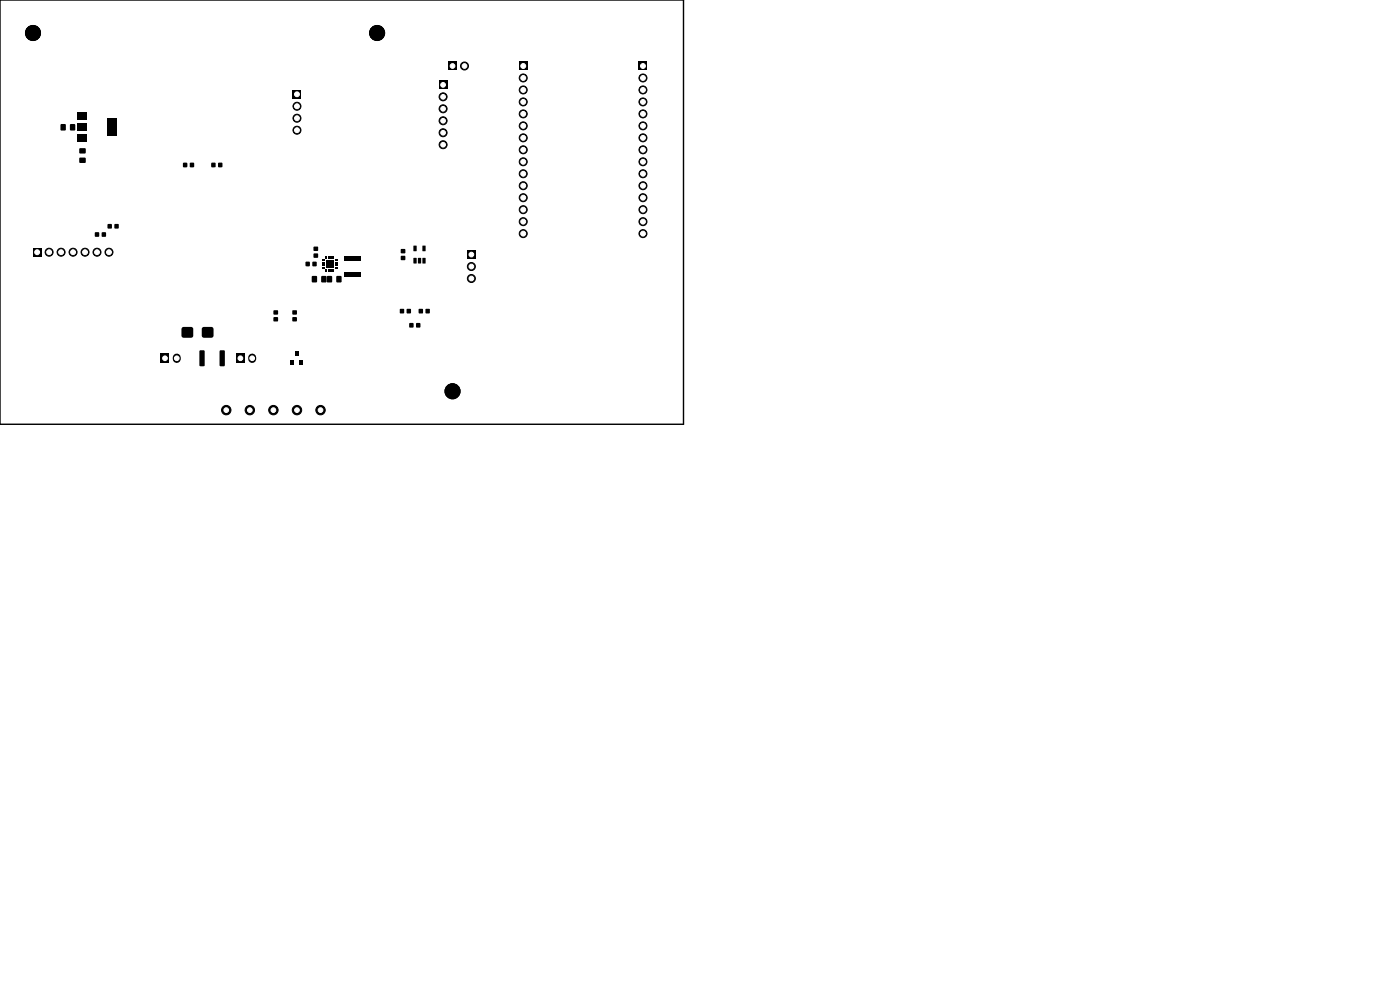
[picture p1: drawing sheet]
<svg xmlns="http://www.w3.org/2000/svg" width="297mm" height="210mm" viewBox="0 0 297 210" stroke-linecap="round" stroke-linejoin="round" font-family="sans-serif">
<g fill="#000">
<path d="M93.1 17.2h1.7v1.7h-1.7zM95.1 13.2h1.7v1.7h-1.7zM110.1 13.2h1.7v1.7h-1.7zM135.5 13.2h1.7v1.7h-1.7zM12.9 26.4h1v1.2h-1zM14.9 26.4h1v1.2h-1zM16.5 24h2v1.5h-2zM16.5 26.3h2v1.5h-2zM16.5 28.6h2v1.5h-2zM16.9 31.5h1.2v1h-1.2zM16.9 33.5h1.2v1h-1.2zM22.8 25.1h2v3.8h-2z"/>
<path d="M38.9 34.6h.8v.8h-.8zM40.3 34.6h.8v.8h-.8zM44.9 34.6h.8v.8h-.8zM46.3 34.6h.8v.8h-.8zM62.1 19.2h1.7v1.7h-1.7zM7 52.7h1.7v1.7h-1.7zM20.2 49.3h.8v.9h-.8zM21.6 49.3h.8v.9h-.8zM22.9 47.6h.8v.8h-.8zM24.3 47.6h.8v.8h-.8zM64.9 55.6h.8v.8h-.8zM66.2 58.6h1v1.3h-1z"/>
<path d="M66.3 55.6h.8v.8h-.8zM66.6 52.4h.8v.8h-.8zM66.6 53.8h.8v.8h-.8zM68.2 58.6h1v1.3h-1zM68.3 55.1h.6v.3h-.6zM68.3 55.6h.6v.3h-.6zM68.3 56.1h.6v.3h-.6zM68.3 56.6h.6v.3h-.6zM69.1 54.3h.3v.6h-.3zM69.1 57.1h.3v.6h-.3zM69.6 54.3h.3v.6h-.3zM69.6 57.1h.3v.6h-.3z"/>
<path d="M70.1 54.3h.3v.6h-.3zM70.1 57.1h.3v.6h-.3zM69.4 58.6h1v1.3h-1zM69.2 55.2h1.6v1.6h-1.6zM70.6 54.3h.3v.6h-.3zM70.6 57.1h.3v.6h-.3zM71.1 56.6h.6v.3h-.6zM71.1 56.1h.6v.3h-.6zM71.1 55.6h.6v.3h-.6zM71.1 55.1h.6v.3h-.6zM71.4 58.6h1v1.3h-1zM73.1 57.7h3.4v1h-3.4z"/>
<path d="M73.1 54.4h3.4v.9h-3.4zM85.1 54.3h.8v.8h-.8zM85.1 52.9h.8v.8h-.8zM87.7 54.7l.7 .1-.1 1.1-.6-.1zM87.7 52.1l.7 .1-.1 1.1-.6-.1zM88.7 54.7l.6 .1v1.1l-.6-.1zM89.6 54.7l.7 .1-.1 1.1-.6-.1zM89.6 52.1l.7 .1-.1 1.1-.6-.1zM99.1 53.2h1.7v1.7h-1.7zM34.1 75h1.7v2h-1.7zM38.6 69.5l.4-.1h1.5l.4 .1 .1 .3v1.4l-.1 .3-.4 .2h-1.5l-.4-.2-.1-.3v-1.4zM42.4 74.4l.8-.1 .2 .1v3.1l-.1 .2h-.8l-.2-.1z"/>
<path d="M42.9 69.5l.4-.1h1.5l.4 .1 .1 .3v1.4l-.1 .3-.4 .2h-1.5l-.4-.2-.1-.3v-1.4zM46.6 74.4l.9-.1 .2 .1v3.1l-.1 .2h-.8l-.2-.1zM50.1 75h1.8v2h-1.8zM58.1 67.3h.8v.8h-.8zM58.1 65.9h.8v.8h-.8zM61.7 76.6h.7v.9h-.7zM62.1 67.3h.8v.8h-.8zM62.1 65.9h.8v.8h-.8zM62.6 74.6h.8v.9h-.8zM63.6 76.6h.8v.9h-.8zM84.9 65.6h.8v.8h-.8zM86.3 65.6h.8v.8h-.8z"/>
<path d="M86.9 68.6h.8v.8h-.8zM88.3 68.6h.8v.8h-.8zM88.9 65.6h.8v.8h-.8zM90.3 65.6h.8v.8h-.8z"/>
</g>
<g fill="#000" stroke="#000" stroke-width=".21">
<circle cx="7" cy="7" r="1.6"/>
<circle cx="80" cy="7" r="1.6"/>
<circle cx="98.5" cy="14" r=".85"/>
<circle cx="111" cy="19.1" r=".85"/>
<circle cx="111" cy="16.5" r=".85"/>
<circle cx="136.4" cy="19.1" r=".85"/>
<circle cx="136.4" cy="16.5" r=".85"/>
<circle cx="63" cy="22.5" r=".85"/>
<circle cx="63" cy="25.1" r=".85"/>
<circle cx="63" cy="27.6" r=".85"/>
<circle cx="94" cy="30.7" r=".85"/>
<circle cx="94" cy="28.2" r=".85"/>
<circle cx="94" cy="25.6" r=".85"/>
<circle cx="94" cy="20.5" r=".85"/>
<circle cx="94" cy="23.1" r=".85"/>
<circle cx="111" cy="21.6" r=".85"/>
<circle cx="111" cy="36.9" r=".85"/>
<circle cx="111" cy="39.4" r=".85"/>
<circle cx="111" cy="34.3" r=".85"/>
<circle cx="111" cy="31.8" r=".85"/>
<circle cx="111" cy="24.2" r=".85"/>
<circle cx="111" cy="26.7" r=".85"/>
<circle cx="111" cy="29.2" r=".85"/>
<circle cx="136.4" cy="21.6" r=".85"/>
<circle cx="136.4" cy="29.2" r=".85"/>
<circle cx="136.4" cy="24.2" r=".85"/>
<circle cx="136.4" cy="31.8" r=".85"/>
<circle cx="136.4" cy="36.9" r=".85"/>
<circle cx="136.4" cy="39.4" r=".85"/>
<circle cx="136.4" cy="34.3" r=".85"/>
<circle cx="136.4" cy="26.7" r=".85"/>
<circle cx="10.4" cy="53.5" r=".85"/>
<circle cx="13" cy="53.5" r=".85"/>
<circle cx="15.5" cy="53.5" r=".85"/>
<circle cx="18" cy="53.5" r=".85"/>
<circle cx="20.6" cy="53.5" r=".85"/>
<circle cx="23.1" cy="53.5" r=".85"/>
<circle cx="100" cy="59.1" r=".85"/>
<circle cx="100" cy="56.5" r=".85"/>
<circle cx="111" cy="41.9" r=".85"/>
<circle cx="111" cy="44.5" r=".85"/>
<circle cx="111" cy="47" r=".85"/>
<circle cx="111" cy="49.6" r=".85"/>
<circle cx="136.4" cy="41.9" r=".85"/>
<circle cx="136.4" cy="44.5" r=".85"/>
<circle cx="136.4" cy="47" r=".85"/>
<circle cx="136.4" cy="49.6" r=".85"/>
<circle cx="48" cy="87" r="1"/>
<circle cx="53" cy="87" r="1"/>
<circle cx="58" cy="87" r="1"/>
<circle cx="63" cy="87" r="1"/>
<circle cx="68" cy="87" r="1"/>
<circle cx="96" cy="83" r="1.6"/>
</g>
<path d="M37.5 75.9v.3M53.5 75.9v.3" fill="none" stroke="#000" stroke-width="1.7"/>
<path d="M0 0h145v90h-145z" fill="none" stroke="#000" stroke-width=".3"/>
<g fill="#fff" stroke="#fff" stroke-width=".21">
<circle cx="7.9" cy="53.5" r=".52"/>
<circle cx="10.4" cy="53.5" r=".52"/>
<circle cx="13" cy="53.5" r=".52"/>
<circle cx="15.5" cy="53.5" r=".52"/>
<circle cx="18" cy="53.5" r=".52"/>
<circle cx="20.6" cy="53.5" r=".52"/>
<circle cx="23.1" cy="53.5" r=".52"/>
<circle cx="111" cy="14" r=".52"/>
<circle cx="111" cy="16.5" r=".52"/>
<circle cx="111" cy="19.1" r=".52"/>
<circle cx="111" cy="21.6" r=".52"/>
<circle cx="111" cy="24.2" r=".52"/>
<circle cx="111" cy="26.7" r=".52"/>
<circle cx="111" cy="29.2" r=".52"/>
<circle cx="111" cy="31.8" r=".52"/>
<circle cx="111" cy="34.3" r=".52"/>
<circle cx="111" cy="36.9" r=".52"/>
<circle cx="111" cy="39.4" r=".52"/>
<circle cx="111" cy="41.9" r=".52"/>
<circle cx="111" cy="44.5" r=".52"/>
<circle cx="111" cy="47" r=".52"/>
<circle cx="111" cy="49.6" r=".52"/>
<circle cx="100" cy="54" r=".5"/>
<circle cx="100" cy="56.5" r=".5"/>
<circle cx="100" cy="59.1" r=".5"/>
<circle cx="96" cy="14" r=".5"/>
<circle cx="98.5" cy="14" r=".5"/>
<circle cx="53" cy="87" r=".5"/>
<circle cx="51" cy="76" r=".5"/>
<circle cx="53.5" cy="76" r=".5"/>
<circle cx="136.4" cy="14" r=".52"/>
<circle cx="136.4" cy="16.5" r=".52"/>
<circle cx="136.4" cy="19.1" r=".52"/>
<circle cx="136.4" cy="21.6" r=".52"/>
<circle cx="136.4" cy="24.2" r=".52"/>
<circle cx="136.4" cy="26.7" r=".52"/>
<circle cx="136.4" cy="29.2" r=".52"/>
<circle cx="136.4" cy="31.8" r=".52"/>
<circle cx="136.4" cy="34.3" r=".52"/>
<circle cx="136.4" cy="36.9" r=".52"/>
<circle cx="136.4" cy="39.4" r=".52"/>
<circle cx="136.4" cy="41.9" r=".52"/>
<circle cx="136.4" cy="44.5" r=".52"/>
<circle cx="136.4" cy="47" r=".52"/>
<circle cx="136.4" cy="49.6" r=".52"/>
<circle cx="68" cy="87" r=".5"/>
<circle cx="35" cy="76" r=".5"/>
<circle cx="37.5" cy="76" r=".5"/>
<circle cx="63" cy="87" r=".5"/>
<circle cx="63" cy="20" r=".52"/>
<circle cx="63" cy="22.5" r=".52"/>
<circle cx="63" cy="25.1" r=".52"/>
<circle cx="63" cy="27.6" r=".52"/>
<circle cx="48" cy="87" r=".5"/>
<circle cx="94" cy="18" r=".5"/>
<circle cx="94" cy="20.5" r=".5"/>
<circle cx="94" cy="23.1" r=".5"/>
<circle cx="94" cy="25.6" r=".5"/>
<circle cx="94" cy="28.2" r=".5"/>
<circle cx="94" cy="30.7" r=".5"/>
<circle cx="58" cy="87" r=".5"/>
</g>
</svg>
